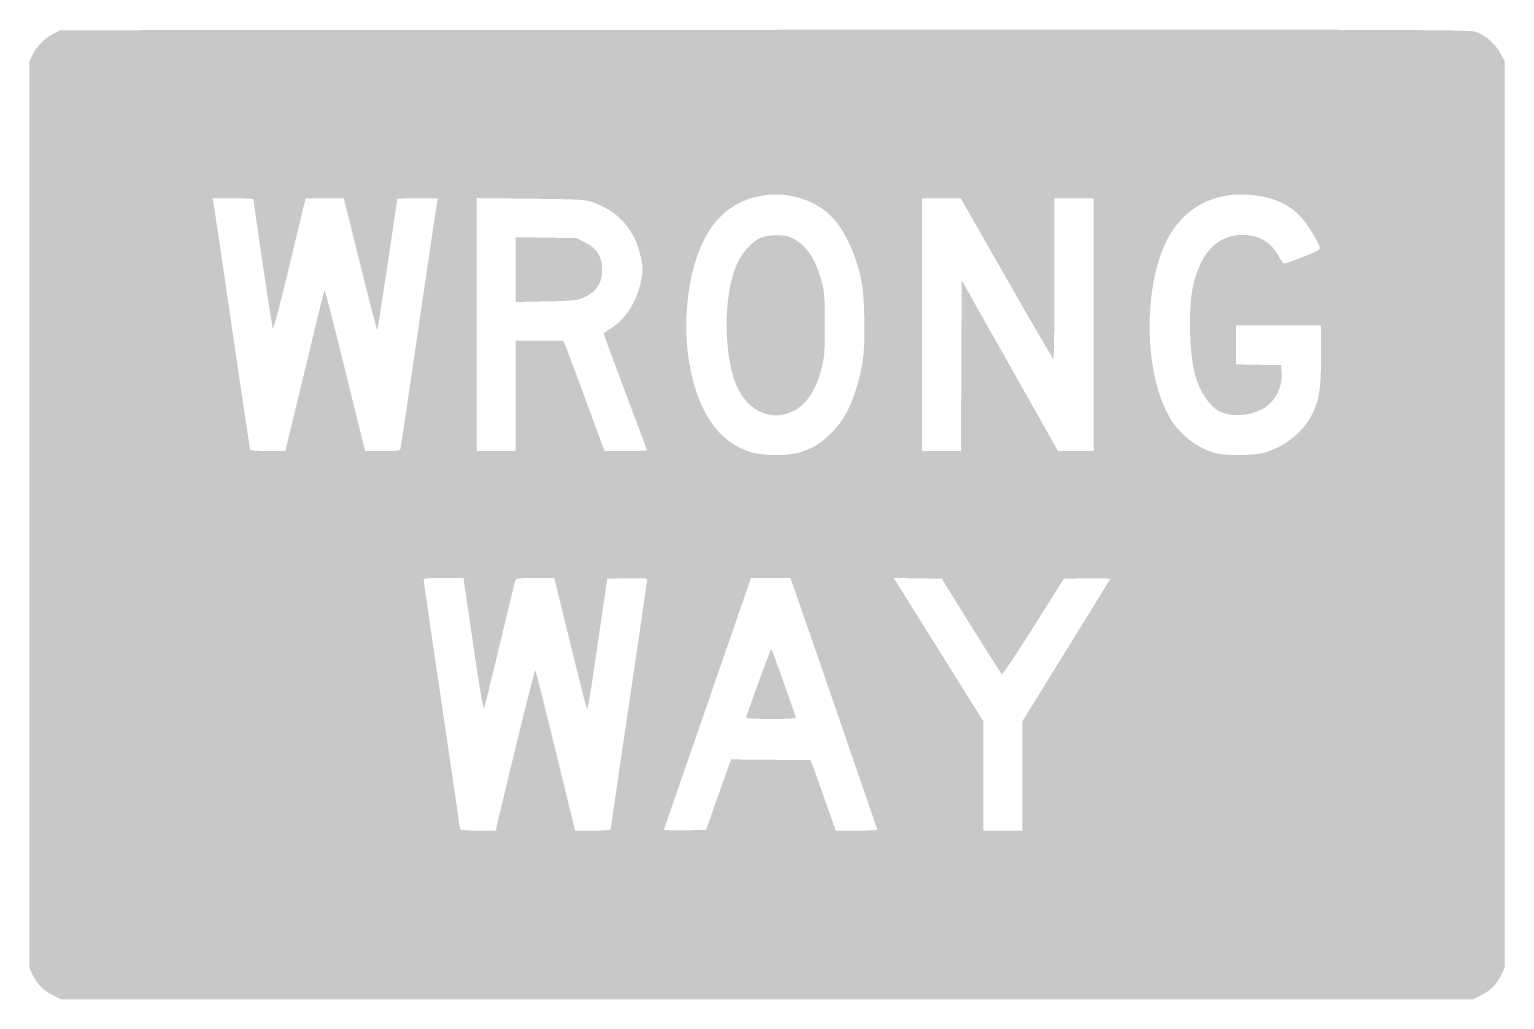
# Model space of a CAD drawing. Header units: inches. Extents: x -18 to 18, y -11.8 to 11.8.
import ezdxf

# ---------------------------------------------------------------- set-up
doc = ezdxf.new("R2010")
doc.units = ezdxf.units.IN
doc.header["$MEASUREMENT"] = 0

msp = doc.modelspace()

# ---------------------------------------------------------------- hatches: boundary and pattern name
h = msp.add_hatch(color=7)
edge = h.paths.add_edge_path()
edge.add_spline(control_points=[(-17.414, -11.721), (-17.647, -11.604), (-17.805, -11.443), (-17.911, -11.213)], knot_values=[0, 0, 0, 0, 1, 1, 1, 1], degree=3, periodic=0)
edge.add_line((-17.911, -11.213), (-17.983, -11.059))
edge.add_line((-17.983, -11.059), (-17.983, 0))
edge.add_line((-17.983, 0), (-17.983, 11.059))
edge.add_line((-17.983, 11.059), (-17.904, 11.217))
edge.add_spline(control_points=[(-17.904, 11.217), (-17.805, 11.417), (-17.592, 11.629), (-17.39, 11.729)], knot_values=[0, 0, 0, 0, 1, 1, 1, 1], degree=3, periodic=0)
edge.add_line((-17.39, 11.729), (-17.234, 11.807))
edge.add_line((-17.234, 11.807), (-0.068, 11.816))
edge.add_spline(control_points=[(-0.068, 11.816), (15.876, 11.824), (17.111, 11.821), (17.279, 11.768), (17.505, 11.697), (17.767, 11.469), (17.891, 11.232)], knot_values=[0, 0, 0, 0, 1, 1, 1, 2, 2, 2, 2], degree=3, periodic=0)
edge.add_line((17.891, 11.232), (17.983, 11.059))
edge.add_line((17.983, 11.059), (17.983, 0))
edge.add_line((17.983, 0), (17.983, -11.059))
edge.add_line((17.983, -11.059), (17.911, -11.213))
edge.add_spline(control_points=[(17.911, -11.213), (17.805, -11.443), (17.647, -11.604), (17.414, -11.721)], knot_values=[0, 0, 0, 0, 1, 1, 1, 1], degree=3, periodic=0)
edge.add_line((17.414, -11.721), (17.207, -11.824))
edge.add_line((17.207, -11.824), (0, -11.824))
edge.add_line((0, -11.824), (-17.207, -11.824))
edge.add_line((-17.207, -11.824), (-17.414, -11.721))
edge = h.paths.add_edge_path(flags=0)
edge.add_spline(control_points=[(-6.143, -5.734), (-5.882, -4.648), (-5.658, -3.779), (-5.646, -3.803), (-5.634, -3.826), (-5.411, -4.714), (-5.151, -5.776)], knot_values=[0, 0, 0, 0, 1, 1, 1, 2, 2, 2, 2], degree=3, periodic=0)
edge.add_line((-5.151, -5.776), (-4.679, -7.706))
edge.add_line((-4.679, -7.706), (-4.245, -7.707))
edge.add_spline(control_points=[(-4.245, -7.707), (-3.985, -7.707), (-3.811, -7.694), (-3.811, -7.674), (-3.811, -7.655), (-3.612, -6.296), (-3.369, -4.652), (-3.125, -3.009), (-2.926, -1.638), (-2.926, -1.605), (-2.926, -1.552), (-2.97, -1.547), (-3.41, -1.556)], knot_values=[0, 0, 0, 0, 1, 1, 1, 2, 2, 2, 3, 3, 3, 4, 4, 4, 4], degree=3, periodic=0)
edge.add_line((-3.41, -1.556), (-3.895, -1.565))
edge.add_line((-3.895, -1.565), (-4.02, -2.416))
edge.add_spline(control_points=[(-4.02, -2.416), (-4.089, -2.884), (-4.195, -3.608), (-4.256, -4.026), (-4.317, -4.443), (-4.378, -4.765), (-4.391, -4.74), (-4.405, -4.716), (-4.589, -3.987), (-4.801, -3.122)], knot_values=[0, 0, 0, 0, 1, 1, 1, 2, 2, 2, 3, 3, 3, 3], degree=3, periodic=0)
edge.add_line((-4.801, -3.122), (-5.187, -1.548))
edge.add_line((-5.187, -1.548), (-5.654, -1.548))
edge.add_spline(control_points=[(-5.654, -1.548), (-6.068, -1.548), (-6.122, -1.555), (-6.138, -1.608), (-6.149, -1.641), (-6.318, -2.341), (-6.515, -3.164), (-6.712, -3.988), (-6.886, -4.69), (-6.901, -4.725), (-6.918, -4.766), (-7.015, -4.193), (-7.164, -3.169)], knot_values=[0, 0, 0, 0, 1, 1, 1, 2, 2, 2, 3, 3, 3, 4, 4, 4, 4], degree=3, periodic=0)
edge.add_line((-7.164, -3.169), (-7.401, -1.548))
edge.add_line((-7.401, -1.548), (-7.886, -1.548))
edge.add_spline(control_points=[(-7.886, -1.548), (-8.29, -1.548), (-8.371, -1.557), (-8.371, -1.598), (-8.371, -1.626), (-8.171, -2.997), (-7.928, -4.645), (-7.685, -6.292), (-7.486, -7.656), (-7.486, -7.674), (-7.486, -7.694), (-7.311, -7.707), (-7.052, -7.707)], knot_values=[0, 0, 0, 0, 1, 1, 1, 2, 2, 2, 3, 3, 3, 4, 4, 4, 4], degree=3, periodic=0)
edge.add_line((-7.052, -7.707), (-6.618, -7.707))
edge.add_line((-6.618, -7.707), (-6.143, -5.734))
edge = h.paths.add_edge_path(flags=0)
edge.add_spline(control_points=[(-1.312, -7.197), (-1.215, -6.925), (-1.078, -6.538), (-1.007, -6.337)], knot_values=[0, 0, 0, 0, 1, 1, 1, 1], degree=3, periodic=0)
edge.add_line((-1.007, -6.337), (-0.877, -5.971))
edge.add_line((-0.877, -5.971), (0.093, -5.98))
edge.add_line((0.093, -5.98), (1.063, -5.989))
edge.add_line((1.063, -5.989), (1.121, -6.142))
edge.add_spline(control_points=[(1.121, -6.142), (1.153, -6.226), (1.291, -6.613), (1.428, -7.001)], knot_values=[0, 0, 0, 0, 1, 1, 1, 1], degree=3, periodic=0)
edge.add_line((1.428, -7.001), (1.676, -7.707))
edge.add_line((1.676, -7.707), (2.182, -7.707))
edge.add_spline(control_points=[(2.182, -7.707), (2.46, -7.707), (2.688, -7.697), (2.688, -7.685), (2.688, -7.668), (0.827, -2.269), (0.611, -1.659)], knot_values=[0, 0, 0, 0, 1, 1, 1, 2, 2, 2, 2], degree=3, periodic=0)
edge.add_line((0.611, -1.659), (0.572, -1.548))
edge.add_line((0.572, -1.548), (0.09, -1.548))
edge.add_line((0.09, -1.548), (-0.391, -1.549))
edge.add_line((-0.391, -1.549), (-1.446, -4.599))
edge.add_spline(control_points=[(-1.446, -4.599), (-2.026, -6.276), (-2.506, -7.662), (-2.513, -7.679), (-2.519, -7.696), (-2.297, -7.705), (-2.006, -7.699)], knot_values=[0, 0, 0, 0, 1, 1, 1, 2, 2, 2, 2], degree=3, periodic=0)
edge.add_line((-2.006, -7.699), (-1.487, -7.69))
edge.add_line((-1.487, -7.69), (-1.312, -7.197))
edge = h.paths.add_edge_path(flags=0)
edge.add_line((6.227, -6.375), (6.227, -5.042))
edge.add_line((6.227, -5.042), (7.29, -3.323))
edge.add_spline(control_points=[(7.29, -3.323), (7.875, -2.378), (8.359, -1.591), (8.365, -1.575), (8.372, -1.559), (8.121, -1.551), (7.808, -1.556)], knot_values=[0, 0, 0, 0, 1, 1, 1, 2, 2, 2, 2], degree=3, periodic=0)
edge.add_line((7.808, -1.556), (7.239, -1.565))
edge.add_line((7.239, -1.565), (6.499, -2.739))
edge.add_spline(control_points=[(6.499, -2.739), (6.092, -3.385), (5.746, -3.905), (5.729, -3.896), (5.713, -3.887), (5.376, -3.358), (4.98, -2.722)], knot_values=[0, 0, 0, 0, 1, 1, 1, 2, 2, 2, 2], degree=3, periodic=0)
edge.add_line((4.98, -2.722), (4.261, -1.565))
edge.add_line((4.261, -1.565), (3.674, -1.556))
edge.add_line((3.674, -1.556), (3.088, -1.547))
edge.add_line((3.088, -1.547), (3.138, -1.624))
edge.add_spline(control_points=[(3.138, -1.624), (3.166, -1.667), (3.658, -2.452), (4.231, -3.371)], knot_values=[0, 0, 0, 0, 1, 1, 1, 1], degree=3, periodic=0)
edge.add_line((4.231, -3.371), (5.274, -5.04))
edge.add_line((5.274, -5.04), (5.274, -6.373))
edge.add_line((5.274, -6.373), (5.274, -7.707))
edge.add_line((5.274, -7.707), (5.75, -7.707))
edge.add_line((5.75, -7.707), (6.227, -7.707))
edge.add_line((6.227, -7.707), (6.227, -6.375))
edge = h.paths.add_edge_path(flags=0)
edge.add_spline(control_points=[(0.733, 1.498), (1.072, 1.585), (1.293, 1.713), (1.551, 1.971), (1.839, 2.258), (1.997, 2.53), (2.156, 3.011), (2.343, 3.574), (2.393, 3.992), (2.372, 4.797), (2.357, 5.363), (2.34, 5.539), (2.269, 5.84), (2.113, 6.5), (1.809, 7.077), (1.471, 7.36), (0.693, 8.009), (-0.54, 7.934), (-1.202, 7.197), (-2.062, 6.239), (-2.231, 3.936), (-1.543, 2.556), (-1.262, 1.992), (-0.836, 1.626), (-0.314, 1.499), (-0.048, 1.434), (0.483, 1.434), (0.733, 1.498)], knot_values=[0, 0, 0, 0, 1, 1, 1, 2, 2, 2, 3, 3, 3, 4, 4, 4, 5, 5, 5, 6, 6, 6, 7, 7, 7, 8, 8, 8, 9, 9, 9, 9], degree=3, periodic=0)
edge = h.paths.add_edge_path(flags=0)
edge.add_spline(control_points=[(12.091, 1.5), (12.584, 1.627), (13.042, 1.976), (13.264, 2.393), (13.466, 2.771), (13.509, 3.029), (13.509, 3.867)], knot_values=[0, 0, 0, 0, 1, 1, 1, 2, 2, 2, 2], degree=3, periodic=0)
edge.add_line((13.509, 3.867), (13.509, 4.611))
edge.add_line((13.509, 4.611), (12.471, 4.611))
edge.add_line((12.471, 4.611), (11.433, 4.611))
edge.add_line((11.433, 4.611), (11.433, 4.135))
edge.add_line((11.433, 4.135), (11.433, 3.66))
edge.add_line((11.433, 3.66), (11.986, 3.65))
edge.add_line((11.986, 3.65), (12.539, 3.641))
edge.add_line((12.539, 3.641), (12.549, 3.46))
edge.add_spline(control_points=[(12.549, 3.46), (12.571, 3.075), (12.373, 2.718), (12.045, 2.552), (11.734, 2.394), (11.295, 2.378), (11.031, 2.514), (10.784, 2.642), (10.539, 3.017), (10.431, 3.433), (10.29, 3.978), (10.271, 5.068), (10.394, 5.597), (10.57, 6.351), (10.945, 6.766), (11.494, 6.812), (11.942, 6.849), (12.292, 6.662), (12.487, 6.279), (12.526, 6.202), (12.577, 6.132), (12.6, 6.123), (12.622, 6.115), (12.832, 6.184), (13.066, 6.277), (13.408, 6.413), (13.489, 6.458), (13.481, 6.506), (13.46, 6.621), (13.19, 7.061), (13.03, 7.239), (12.732, 7.571), (12.328, 7.749), (11.763, 7.794), (10.89, 7.865), (10.173, 7.48), (9.77, 6.724), (9.148, 5.556), (9.19, 3.345), (9.854, 2.307), (10.105, 1.914), (10.505, 1.613), (10.926, 1.5), (11.181, 1.432), (11.826, 1.432), (12.091, 1.5)], knot_values=[0, 0, 0, 0, 1, 1, 1, 2, 2, 2, 3, 3, 3, 4, 4, 4, 5, 5, 5, 6, 6, 6, 7, 7, 7, 8, 8, 8, 9, 9, 9, 10, 10, 10, 11, 11, 11, 12, 12, 12, 13, 13, 13, 14, 14, 14, 15, 15, 15, 15], degree=3, periodic=0)
edge = h.paths.add_edge_path(flags=0)
edge.add_spline(control_points=[(-11.508, 2.526), (-11.377, 3.065), (-11.165, 3.945), (-11.037, 4.483), (-10.908, 5.02), (-10.795, 5.461), (-10.785, 5.461), (-10.774, 5.461), (-10.561, 4.631), (-10.311, 3.615), (-10.061, 2.6), (-9.843, 1.72), (-9.827, 1.659)], knot_values=[0, 0, 0, 0, 1, 1, 1, 2, 2, 2, 3, 3, 3, 4, 4, 4, 4], degree=3, periodic=0)
edge.add_line((-9.827, 1.659), (-9.796, 1.548))
edge.add_line((-9.796, 1.548), (-9.373, 1.548))
edge.add_spline(control_points=[(-9.373, 1.548), (-8.962, 1.548), (-8.95, 1.55), (-8.933, 1.625), (-8.924, 1.667), (-8.725, 3.01), (-8.49, 4.611), (-8.255, 6.211), (-8.055, 7.562), (-8.044, 7.613)], knot_values=[0, 0, 0, 0, 1, 1, 1, 2, 2, 2, 3, 3, 3, 3], degree=3, periodic=0)
edge.add_line((-8.044, 7.613), (-8.025, 7.707))
edge.add_line((-8.025, 7.707), (-8.521, 7.707))
edge.add_spline(control_points=[(-8.521, 7.707), (-8.794, 7.707), (-9.017, 7.702), (-9.017, 7.696), (-9.017, 7.641), (-9.491, 4.499), (-9.501, 4.489), (-9.508, 4.482), (-9.695, 5.203), (-9.916, 6.092)], knot_values=[0, 0, 0, 0, 1, 1, 1, 2, 2, 2, 3, 3, 3, 3], degree=3, periodic=0)
edge.add_line((-9.916, 6.092), (-10.317, 7.707))
edge.add_line((-10.317, 7.707), (-10.784, 7.707))
edge.add_line((-10.784, 7.707), (-11.251, 7.707))
edge.add_line((-11.251, 7.707), (-11.64, 6.09))
edge.add_spline(control_points=[(-11.64, 6.09), (-11.878, 5.099), (-12.038, 4.497), (-12.052, 4.533), (-12.071, 4.582), (-12.522, 7.605), (-12.522, 7.685), (-12.522, 7.697), (-12.746, 7.707), (-13.019, 7.707)], knot_values=[0, 0, 0, 0, 1, 1, 1, 2, 2, 2, 3, 3, 3, 3], degree=3, periodic=0)
edge.add_line((-13.019, 7.707), (-13.517, 7.707))
edge.add_line((-13.517, 7.707), (-13.499, 7.613))
edge.add_spline(control_points=[(-13.499, 7.613), (-13.489, 7.562), (-13.287, 6.195), (-13.05, 4.577), (-12.813, 2.958), (-12.613, 1.614), (-12.605, 1.591), (-12.596, 1.56), (-12.477, 1.548), (-12.169, 1.548)], knot_values=[0, 0, 0, 0, 1, 1, 1, 2, 2, 2, 3, 3, 3, 3], degree=3, periodic=0)
edge.add_line((-12.169, 1.548), (-11.745, 1.548))
edge.add_line((-11.745, 1.548), (-11.508, 2.526))
edge = h.paths.add_edge_path(flags=0)
edge.add_line((-6.125, 2.892), (-6.125, 4.236))
edge.add_line((-6.125, 4.236), (-5.545, 4.236))
edge.add_line((-5.545, 4.236), (-4.965, 4.236))
edge.add_line((-4.965, 4.236), (-4.905, 4.092))
edge.add_spline(control_points=[(-4.905, 4.092), (-4.872, 4.012), (-4.647, 3.408), (-4.404, 2.748)], knot_values=[0, 0, 0, 0, 1, 1, 1, 1], degree=3, periodic=0)
edge.add_line((-4.404, 2.748), (-3.964, 1.549))
edge.add_line((-3.964, 1.549), (-3.445, 1.549))
edge.add_spline(control_points=[(-3.445, 1.549), (-3.16, 1.548), (-2.926, 1.555), (-2.926, 1.564), (-2.926, 1.572), (-3.164, 2.209), (-3.454, 2.979), (-3.744, 3.75), (-3.981, 4.392), (-3.981, 4.407), (-3.981, 4.422), (-3.916, 4.472), (-3.836, 4.519), (-3.463, 4.738), (-3.173, 5.182), (-3.073, 5.691), (-3.022, 5.95), (-3.022, 5.994), (-3.073, 6.25), (-3.208, 6.936), (-3.629, 7.412), (-4.287, 7.625), (-4.449, 7.677), (-4.648, 7.687), (-5.776, 7.699)], knot_values=[0, 0, 0, 0, 1, 1, 1, 2, 2, 2, 3, 3, 3, 4, 4, 4, 5, 5, 5, 6, 6, 6, 7, 7, 7, 8, 8, 8, 8], degree=3, periodic=0)
edge.add_line((-5.776, 7.699), (-7.078, 7.713))
edge.add_line((-7.078, 7.713), (-7.078, 4.63))
edge.add_line((-7.078, 4.63), (-7.078, 1.548))
edge.add_line((-7.078, 1.548), (-6.601, 1.548))
edge.add_line((-6.601, 1.548), (-6.125, 1.548))
edge.add_line((-6.125, 1.548), (-6.125, 2.892))
edge = h.paths.add_edge_path(flags=0)
edge.add_line((4.738, 3.629), (4.747, 5.71))
edge.add_line((4.747, 5.71), (5.921, 3.629))
edge.add_line((5.921, 3.629), (7.095, 1.549))
edge.add_line((7.095, 1.549), (7.528, 1.548))
edge.add_line((7.528, 1.548), (7.962, 1.548))
edge.add_line((7.962, 1.548), (7.962, 4.628))
edge.add_line((7.962, 4.628), (7.962, 7.707))
edge.add_line((7.962, 7.707), (7.486, 7.707))
edge.add_line((7.486, 7.707), (7.009, 7.707))
edge.add_line((7.009, 7.707), (7.009, 5.75))
edge.add_spline(control_points=[(7.009, 5.75), (7.009, 4.674), (6.998, 3.794), (6.984, 3.794), (6.97, 3.795), (6.456, 4.675), (5.842, 5.751)], knot_values=[0, 0, 0, 0, 1, 1, 1, 2, 2, 2, 2], degree=3, periodic=0)
edge.add_line((5.842, 5.751), (4.725, 7.707))
edge.add_line((4.725, 7.707), (4.251, 7.707))
edge.add_line((4.251, 7.707), (3.777, 7.707))
edge.add_line((3.777, 7.707), (3.777, 4.628))
edge.add_line((3.777, 4.628), (3.777, 1.548))
edge.add_line((3.777, 1.548), (4.253, 1.548))
edge.add_line((4.253, 1.548), (4.729, 1.548))
edge.add_line((4.729, 1.548), (4.738, 3.629))
h = msp.add_hatch(color=7)
edge = h.paths.add_edge_path()
edge.add_line((-6.125, 5.971), (-6.125, 6.761))
edge.add_line((-6.125, 6.761), (-5.385, 6.749))
edge.add_line((-5.385, 6.749), (-4.645, 6.737))
edge.add_line((-4.645, 6.737), (-4.44, 6.635))
edge.add_spline(control_points=[(-4.44, 6.635), (-4.168, 6.499), (-4.042, 6.32), (-4.022, 6.043), (-3.996, 5.68), (-4.142, 5.431), (-4.466, 5.289), (-4.63, 5.217), (-4.705, 5.21), (-5.385, 5.196)], knot_values=[0, 0, 0, 0, 1, 1, 1, 2, 2, 2, 3, 3, 3, 3], degree=3, periodic=0)
edge.add_line((-5.385, 5.196), (-6.125, 5.181))
edge.add_line((-6.125, 5.181), (-6.125, 5.971))
h = msp.add_hatch(color=7)
edge = h.paths.add_edge_path()
edge.add_spline(control_points=[(0.039, 2.435), (-0.263, 2.496), (-0.539, 2.729), (-0.71, 3.068), (-0.954, 3.554), (-1.054, 4.555), (-0.935, 5.342), (-0.851, 5.9), (-0.708, 6.256), (-0.464, 6.51), (-0.242, 6.742), (-0.098, 6.804), (0.221, 6.805), (0.46, 6.805), (0.516, 6.793), (0.676, 6.704), (0.982, 6.535), (1.187, 6.215), (1.333, 5.682), (1.399, 5.441), (1.408, 5.322), (1.409, 4.645), (1.411, 3.961), (1.403, 3.847), (1.335, 3.58), (1.241, 3.206), (1.114, 2.945), (0.929, 2.738), (0.705, 2.489), (0.357, 2.371), (0.039, 2.435)], knot_values=[0, 0, 0, 0, 1, 1, 1, 2, 2, 2, 3, 3, 3, 4, 4, 4, 5, 5, 5, 6, 6, 6, 7, 7, 7, 8, 8, 8, 9, 9, 9, 10, 10, 10, 10], degree=3, periodic=0)
h = msp.add_hatch(color=7)
edge = h.paths.add_edge_path()
edge.add_spline(control_points=[(-0.511, -4.959), (-0.512, -4.913), (0.085, -3.284), (0.103, -3.284), (0.112, -3.284), (0.248, -3.647), (0.405, -4.092), (0.562, -4.536), (0.697, -4.919), (0.706, -4.942), (0.718, -4.975), (0.584, -4.985), (0.106, -4.985), (-0.233, -4.985), (-0.511, -4.973), (-0.511, -4.959)], knot_values=[0, 0, 0, 0, 1, 1, 1, 2, 2, 2, 3, 3, 3, 4, 4, 4, 5, 5, 5, 5], degree=3, periodic=0)

doc.saveas('drawing.dxf')
